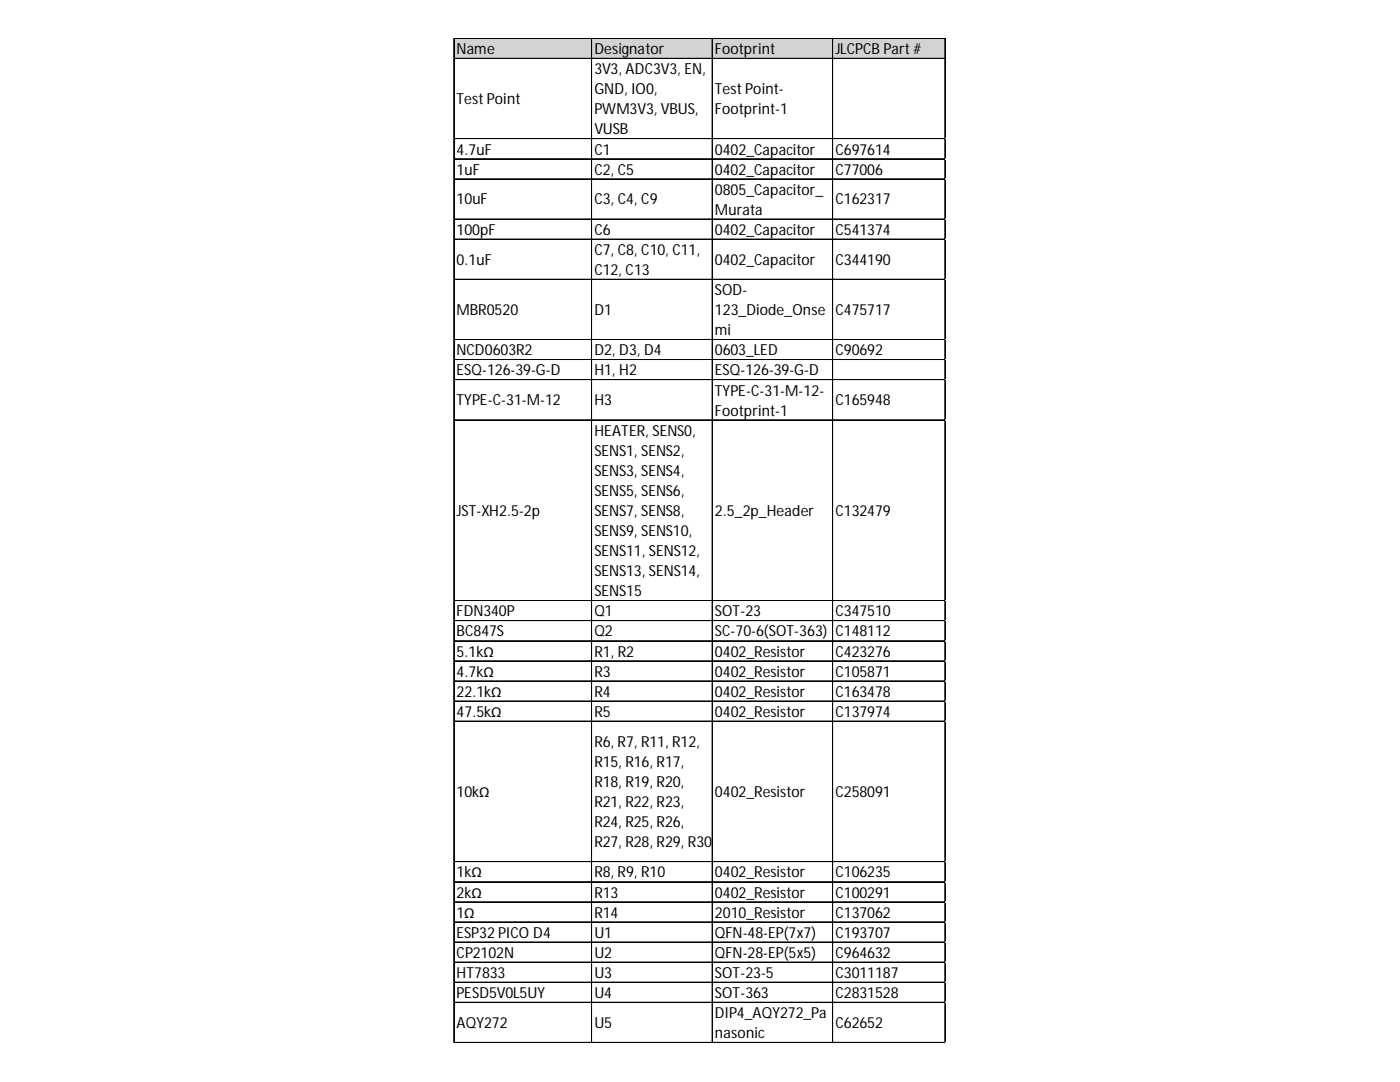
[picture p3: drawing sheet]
<svg xmlns="http://www.w3.org/2000/svg" width="279mm" height="216mm" viewBox="0 0 279 216" stroke-linecap="round" stroke-linejoin="round" font-family="sans-serif">
<defs><g id="words">
<g font-size="3">
<text x="91.1" y="10.8">Name</text>
<text x="118.6" y="10.8">Designator</text>
<text x="142.7" y="10.8">Footprint</text>
<text x="166.7" y="10.8">JLCPCB Part #</text>
<text x="118.6" y="14.8">3V3, ADC3V3, EN,</text>
<text x="91.1" y="20.7">Test Point</text>
<text x="118.6" y="18.8">GND, IO0,</text>
<text x="118.6" y="22.8">PWM3V3, VBUS,</text>
<text x="142.7" y="18.8">Test Point-</text>
<text x="142.7" y="22.8">Footprint-1</text>
<text x="118.6" y="26.8">VUSB</text>
<text x="91.1" y="30.8">4.7uF</text>
<text x="91.1" y="34.8">1uF</text>
<text x="118.6" y="30.8">C1</text>
<text x="118.6" y="34.8">C2, C5</text>
<text x="142.7" y="30.8">0402_Capacitor</text>
<text x="142.7" y="34.8">0402_Capacitor</text>
<text x="166.7" y="30.8">C697614</text>
<text x="166.7" y="34.8">C77006</text>
<text x="91.1" y="40.8">10uF</text>
<text x="118.6" y="40.8">C3, C4, C9</text>
<text x="142.7" y="38.8">0805_Capacitor_</text>
<text x="166.7" y="40.8">C162317</text>
<text x="91.1" y="46.9">100pF</text>
<text x="118.6" y="46.9">C6</text>
<text x="142.7" y="42.9">Murata</text>
<text x="142.7" y="46.9">0402_Capacitor</text>
<text x="166.7" y="46.9">C541374</text>
<text x="91.1" y="52.8">0.1uF</text>
<text x="118.6" y="50.9">C7, C8, C10, C11,</text>
<text x="142.7" y="52.8">0402_Capacitor</text>
<text x="166.7" y="52.8">C344190</text>
<text x="118.6" y="54.9">C12, C13</text>
<text x="142.7" y="58.9">SOD-</text>
<text x="91.1" y="62.9">MBR0520</text>
<text x="118.6" y="62.9">D1</text>
<text x="142.7" y="62.9">123_Diode_Onse</text>
<text x="166.7" y="62.9">C475717</text>
<text x="91.1" y="70.9">NCD0603R2</text>
<text x="118.6" y="70.9">D2, D3, D4</text>
<text x="142.7" y="66.9">mi</text>
<text x="142.7" y="70.9">0603_LED</text>
<text x="166.7" y="70.9">C90692</text>
<text x="91.1" y="74.9">ESQ-126-39-G-D</text>
<text x="118.6" y="74.9">H1, H2</text>
<text x="142.7" y="74.9">ESQ-126-39-G-D</text>
<text x="91.1" y="80.9">TYPE-C-31-M-12</text>
<text x="118.6" y="80.9">H3</text>
<text x="142.7" y="78.9">TYPE-C-31-M-12-</text>
<text x="142.7" y="82.9">Footprint-1</text>
<text x="166.7" y="80.9">C165948</text>
<text x="118.6" y="86.9">HEATER, SENS0,</text>
<text x="118.6" y="90.9">SENS1, SENS2,</text>
<text x="118.6" y="94.9">SENS3, SENS4,</text>
<text x="118.6" y="99">SENS5, SENS6,</text>
<text x="91.1" y="103">JST-XH2.5-2p</text>
<text x="118.6" y="103">SENS7, SENS8,</text>
<text x="118.6" y="107">SENS9, SENS10,</text>
<text x="142.7" y="103">2.5_2p_Header</text>
<text x="166.7" y="103">C132479</text>
<text x="118.6" y="111">SENS11, SENS12,</text>
<text x="118.6" y="115">SENS13, SENS14,</text>
<text x="118.6" y="119">SENS15</text>
<text x="91.1" y="123">FDN340P</text>
<text x="118.6" y="123">Q1</text>
<text x="142.7" y="123">SOT-23</text>
<text x="166.7" y="123">C347510</text>
<text x="91.1" y="127">BC847S</text>
<text x="91.1" y="131">5.1kΩ</text>
<text x="118.6" y="127">Q2</text>
<text x="118.6" y="131">R1, R2</text>
<text x="142.7" y="127">SC-70-6(SOT-363)</text>
<text x="142.7" y="131">0402_Resistor</text>
<text x="166.7" y="127">C148112</text>
<text x="166.7" y="131">C423276</text>
<text x="91.1" y="135">4.7kΩ</text>
<text x="118.6" y="135">R3</text>
<text x="142.7" y="135">0402_Resistor</text>
<text x="166.7" y="135">C105871</text>
<text x="91.1" y="139">22.1kΩ</text>
<text x="91.1" y="143">47.5kΩ</text>
<text x="118.6" y="139">R4</text>
<text x="118.6" y="143">R5</text>
<text x="142.7" y="139">0402_Resistor</text>
<text x="142.7" y="143">0402_Resistor</text>
<text x="166.7" y="139">C163478</text>
<text x="166.7" y="143">C137974</text>
<text x="118.6" y="149">R6, R7, R11, R12,</text>
<text x="118.6" y="153">R15, R16, R17,</text>
<text x="91.1" y="159.1">10kΩ</text>
<text x="118.6" y="157">R18, R19, R20,</text>
<text x="118.6" y="161">R21, R22, R23,</text>
<text x="142.7" y="159.1">0402_Resistor</text>
<text x="166.7" y="159.1">C258091</text>
<text x="118.6" y="165">R24, R25, R26,</text>
<text x="118.6" y="169">R27, R28, R29, R30</text>
<text x="91.1" y="175.1">1kΩ</text>
<text x="91.1" y="179.1">2kΩ</text>
<text x="118.6" y="175.1">R8, R9, R10</text>
<text x="118.6" y="179.1">R13</text>
<text x="142.7" y="175.1">0402_Resistor</text>
<text x="142.7" y="179.1">0402_Resistor</text>
<text x="166.7" y="175.1">C106235</text>
<text x="166.7" y="179.1">C100291</text>
<text x="91.1" y="183.1">1Ω</text>
<text x="118.6" y="183.1">R14</text>
<text x="142.7" y="183.1">2010_Resistor</text>
<text x="166.7" y="183.1">C137062</text>
<text x="91.1" y="187.1">ESP32 PICO D4</text>
<text x="91.1" y="191.1">CP2102N</text>
<text x="118.6" y="187.1">U1</text>
<text x="118.6" y="191.1">U2</text>
<text x="142.7" y="187.1">QFN-48-EP(7x7)</text>
<text x="142.7" y="191.1">QFN-28-EP(5x5)</text>
<text x="166.7" y="187.1">C193707</text>
<text x="166.7" y="191.1">C964632</text>
<text x="91.1" y="195.1">HT7833</text>
<text x="118.6" y="195.1">U3</text>
<text x="142.7" y="195.1">SOT-23-5</text>
<text x="166.7" y="195.1">C3011187</text>
<text x="91.1" y="199.1">PESD5V0L5UY</text>
<text x="118.6" y="199.1">U4</text>
<text x="142.7" y="199.1">SOT-363</text>
<text x="142.7" y="203.1">DIP4_AQY272_Pa</text>
<text x="166.7" y="199.1">C2831528</text>
<text x="91.1" y="205.1">AQY272</text>
<text x="118.6" y="205.1">U5</text>
<text x="142.7" y="207.2">nasonic</text>
<text x="166.7" y="205.1">C62652</text>
</g>
</g></defs>
<path d="M90.6 7.7h98.1v4.1h-98.1z" fill="#d3d3d3"/>
<g fill="none" stroke="#000" stroke-width=".2">
<path d="M90.6 7.6v200.5M90.7 7.6h98M90.7 7.7h98M90.7 11.6h98M90.7 11.7h98M118.1 7.8v200.3M142.1 7.8v200.3M142.2 7.8v200.3M166.2 7.8v200.3M188.6 7.8v200.3M90.7 27.7h98M90.7 31.7h98"/>
<path d="M90.7 35.7h98M90.7 43.7h98M90.7 43.8h98M90.7 47.7h98M90.7 47.8h98M90.7 55.7h98M90.7 55.8h98M90.7 67.7h98M90.7 67.8h98M90.7 71.7h98M90.7 71.8h98M90.7 75.7h98"/>
<path d="M90.7 75.8h98M90.7 83.8h98M90.7 119.8h98M90.7 119.9h98M90.7 123.8h98M90.7 123.9h98M90.7 127.8h98M90.7 127.9h98M90.7 131.8h98M90.7 131.9h98M90.7 135.9h98M90.7 139.9h98"/>
<path d="M90.7 143.9h98M90.7 171.9h98M90.7 172h98M90.7 175.9h98M90.7 176h98M90.7 179.9h98M90.7 180h98M90.7 183.9h98M90.7 184h98M90.7 188h98M90.7 192h98M90.7 196h98"/>
<path d="M90.7 200h98M90.7 208h98M90.7 208.1h98"/>
</g>
<path d="M90.6 208.1v.1" fill="none" stroke="#e0e0e0" stroke-width=".2"/>
<path d="M90.6 208.1l.1 .1z" fill="#e0e0e0"/>
<path d="M118.1 208.1v.1" fill="none" stroke="#e0e0e0" stroke-width=".2"/>
<path d="M118.1 208.1l.1 .1z" fill="#e0e0e0"/>
<path d="M142.1 208.1v.1" fill="none" stroke="#e0e0e0" stroke-width=".2"/>
<path d="M142.1 208.1l.2 .1z" fill="#e0e0e0"/>
<path d="M166.2 208.1v.1" fill="none" stroke="#e0e0e0" stroke-width=".2"/>
<path d="M166.2 208.1l.1 .1z" fill="#e0e0e0"/>
<path d="M188.6 208.1v.1" fill="none" stroke="#e0e0e0" stroke-width=".2"/>
<path d="M188.6 208.1l.1 .1z" fill="#e0e0e0"/>
<path d="M188.7 27.7h.1" fill="none" stroke="#e0e0e0" stroke-width=".2"/>
<path d="M188.7 27.7v.1z" fill="#e0e0e0"/>
<path d="M188.7 31.7h.1" fill="none" stroke="#e0e0e0" stroke-width=".2"/>
<path d="M188.7 31.7v.1z" fill="#e0e0e0"/>
<path d="M188.7 35.7h.1" fill="none" stroke="#e0e0e0" stroke-width=".2"/>
<path d="M188.7 35.7v.1z" fill="#e0e0e0"/>
<path d="M188.7 43.7h.1" fill="none" stroke="#e0e0e0" stroke-width=".2"/>
<path d="M188.7 43.7v.1z" fill="#e0e0e0"/>
<path d="M188.7 47.7h.1" fill="none" stroke="#e0e0e0" stroke-width=".2"/>
<path d="M188.7 47.7v.1z" fill="#e0e0e0"/>
<path d="M188.7 55.7h.1" fill="none" stroke="#e0e0e0" stroke-width=".2"/>
<path d="M188.7 55.7v.1z" fill="#e0e0e0"/>
<path d="M188.7 67.7h.1" fill="none" stroke="#e0e0e0" stroke-width=".2"/>
<path d="M188.7 67.7v.2z" fill="#e0e0e0"/>
<path d="M188.7 71.7h.1" fill="none" stroke="#e0e0e0" stroke-width=".2"/>
<path d="M188.7 71.7v.2z" fill="#e0e0e0"/>
<path d="M188.7 75.7h.1" fill="none" stroke="#e0e0e0" stroke-width=".2"/>
<path d="M188.7 75.7v.2z" fill="#e0e0e0"/>
<path d="M188.7 83.8h.1" fill="none" stroke="#e0e0e0" stroke-width=".2"/>
<path d="M188.7 83.8v.1z" fill="#e0e0e0"/>
<path d="M188.7 119.8h.1" fill="none" stroke="#e0e0e0" stroke-width=".2"/>
<path d="M188.7 119.8v.2z" fill="#e0e0e0"/>
<path d="M188.7 123.8h.1" fill="none" stroke="#e0e0e0" stroke-width=".2"/>
<path d="M188.7 123.8v.2z" fill="#e0e0e0"/>
<path d="M188.7 127.8h.1" fill="none" stroke="#e0e0e0" stroke-width=".2"/>
<path d="M188.7 127.8v.2z" fill="#e0e0e0"/>
<path d="M188.7 131.8h.1" fill="none" stroke="#e0e0e0" stroke-width=".2"/>
<path d="M188.7 131.8v.2z" fill="#e0e0e0"/>
<path d="M188.7 135.9h.1" fill="none" stroke="#e0e0e0" stroke-width=".2"/>
<path d="M188.7 135.9v.1z" fill="#e0e0e0"/>
<path d="M188.7 139.9h.1" fill="none" stroke="#e0e0e0" stroke-width=".2"/>
<path d="M188.7 139.9v.1z" fill="#e0e0e0"/>
<path d="M188.7 143.9h.1" fill="none" stroke="#e0e0e0" stroke-width=".2"/>
<path d="M188.7 143.9v.1z" fill="#e0e0e0"/>
<path d="M188.7 171.9h.1" fill="none" stroke="#e0e0e0" stroke-width=".2"/>
<path d="M188.7 171.9v.2z" fill="#e0e0e0"/>
<path d="M188.7 175.9h.1" fill="none" stroke="#e0e0e0" stroke-width=".2"/>
<path d="M188.7 175.9v.2z" fill="#e0e0e0"/>
<path d="M188.7 179.9h.1" fill="none" stroke="#e0e0e0" stroke-width=".2"/>
<path d="M188.7 179.9v.2z" fill="#e0e0e0"/>
<path d="M188.7 183.9h.1" fill="none" stroke="#e0e0e0" stroke-width=".2"/>
<path d="M188.7 183.9v.2z" fill="#e0e0e0"/>
<path d="M188.7 188h.1" fill="none" stroke="#e0e0e0" stroke-width=".2"/>
<path d="M188.7 188v.1z" fill="#e0e0e0"/>
<path d="M188.7 192h.1" fill="none" stroke="#e0e0e0" stroke-width=".2"/>
<path d="M188.7 192v.1z" fill="#e0e0e0"/>
<path d="M188.7 196h.1" fill="none" stroke="#e0e0e0" stroke-width=".2"/>
<path d="M188.7 196v.1z" fill="#e0e0e0"/>
<path d="M188.7 200h.1" fill="none" stroke="#e0e0e0" stroke-width=".2"/>
<path d="M188.7 200v.1z" fill="#e0e0e0"/>
<path d="M188.7 208h.1" fill="none" stroke="#e0e0e0" stroke-width=".2"/>
<path d="M188.7 208v.1z" fill="#e0e0e0"/>
<use href="#words"/>
</svg>
